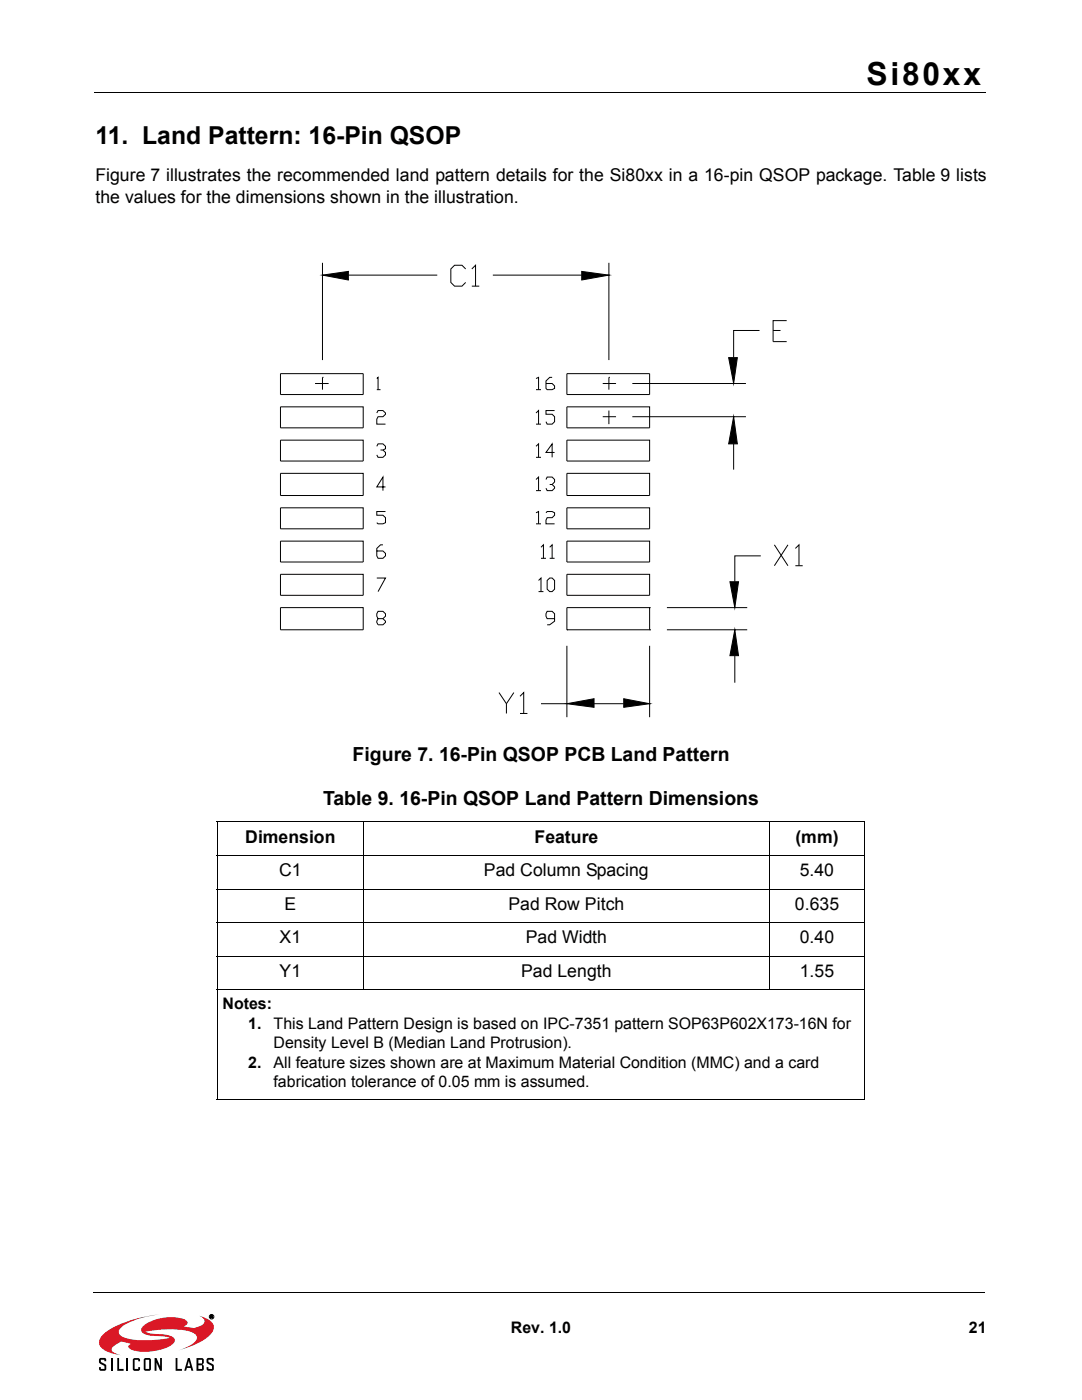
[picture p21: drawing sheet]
<svg xmlns="http://www.w3.org/2000/svg" width="216mm" height="279mm" viewBox="0 0 216 279" stroke-linecap="round" stroke-linejoin="round" font-family="sans-serif">
<defs><g id="words">
<text font-size="6.3" x="172.9" y="16.9">Si80xx</text>
<text font-size="4.9" x="19" y="28.7">11. Land Pattern: 16-Pin QSOP</text>
<g font-size="3.9">
<text x="70.4" y="151.8">Figure 7. 16-Pin QSOP PCB Land Pattern</text>
<text x="64.5" y="160.6">Table 9. 16-Pin QSOP Land Pattern Dimensions</text>
</g>
<g font-size="3.5">
<text x="19" y="36.2">Figure 7 illustrates the recommended land pattern details for the Si80xx in a 16-pin QSOP package. Table 9 lists</text>
<text x="19" y="40.5">the values for the dimensions shown in the illustration.</text>
<text x="48.9" y="168.2">Dimension</text>
<text x="106.7" y="168.2">Feature</text>
<text x="158.7" y="168.2">(mm)</text>
<text x="55.7" y="174.9">C1</text>
<text x="96.6" y="174.9">Pad Column Spacing</text>
<text x="159.6" y="174.9">5.40</text>
<text x="56.8" y="181.6">E</text>
<text x="101.5" y="181.6">Pad Row Pitch</text>
<text x="158.6" y="181.6">0.635</text>
<text x="55.8" y="188.3">X1</text>
<text x="104.9" y="188.3">Pad Width</text>
<text x="159.6" y="188.3">0.40</text>
<text x="55.8" y="195">Y1</text>
<text x="104" y="195">Pad Length</text>
<text x="159.6" y="195">1.55</text>
</g>
<g font-size="3.2">
<text x="44.4" y="201.4">Notes:</text>
<text x="49.5" y="205.3">1.</text>
<text x="54.6" y="205.3">This Land Pattern Design is based on IPC-7351 pattern SOP63P602X173-16N for</text>
<text x="54.6" y="209.2">Density Level B (Median Land Protrusion).</text>
<text x="49.5" y="213.1">2.</text>
<text x="54.6" y="213.1">All feature sizes shown are at Maximum Material Condition (MMC) and a card</text>
<text x="54.6" y="217">fabrication tolerance of 0.05 mm is assumed.</text>
<text x="102" y="266">Rev. 1.0</text>
<text x="193.3" y="266">21</text>
</g>
</g></defs>
<path d="M20.7 266.2a21.4 21.4 0 0 1 9.7-3.7l1.5-.2a16.9 16.9 0 0 0-7.6 2.5 1.05 1.05 0 0 0-.6 1 1.05 1.05 0 0 0 .7 1 17 17 0 0 0 9 .3l.5-.1a11.4 11.4 0 0 0-3.8-.4l-.4-.1a1.42 1.42 0 0 1-1.5-1.1 2.83 2.83 0 0 1 1.8-1.7 9.2 9.2 0 0 1 7.1-.3 .66 .66 0 0 1 .3 .8 .66 .66 0 0 1-.7 .5h-.1a4.3 4.3 0 0 0 3.4-.1 .97 .97 0 0 0 .8-.9 .97 .97 0 0 0-.7-1l-.4-.1 .6 .1a2.73 2.73 0 0 1 2.4 2.4 5.5 5.5 0 0 1-3.4 3l-3.7 1.4a6.3 6.3 0 0 0 3.7-2.3 1.39 1.39 0 0 0-1.4-1.5 21.1 21.1 0 0 0-8.9 .1l1.1 .3a10.3 10.3 0 0 1 4.4 .8 .81 .81 0 0 1-.1 1.4 10.1 10.1 0 0 1-8.3 1l-.5-.6 .5-.5-1.9-.5-.6 .4a1.81 1.81 0 0 0-1.3 1.3l.6 .6 1.2 .5-1.6-.3a3.4 3.4 0 0 1-2.7-2 2.19 2.19 0 0 1 .9-2z" fill="#da1826"/>
<g fill="none" stroke="#000" stroke-width=".2">
<path d="M18.8 18.4h177.8M43.3 164h129.3M43.3 170.8h129.3M43.3 177.4h129.3M43.4 164.1v55.3M72.5 164v33.7M153.5 164v33.7M172.5 164.1v55.3M43.3 184.1h129.3M43.3 190.9h129.3M43.3 197.5h129.3M43.3 219.4h129.3"/>
<path d="M18.6 257.9h177.8M42 262.5l.4 .1-.1 .2 .2 .2-.4-.2-.1 .2zM42.1 262.6l.3 .1h-.3z"/>
<circle cx="42.2" cy="262.8" r=".45"/>
</g>
<g fill="#000">
<path d="M19.8 271.2l.3-.2h.7h.2l.2 .4v.3h-.4v-.3h-.7v.4l1.1 .7v.9l-.4 .2-.9-.1-.1-.7h.3v.4h.7v-.6l-.1-.1a1.14 1.14 0 0 1-1-.7zM23.4 271h.4v2.2h.9v.4h-1.3zM26.6 271.2l.3-.2h.7l.3 .2v.5h-.3v-.3h-.7v1.8h.7v-.4h.3v.4l-.1 .3-.9 .1-.3-.2zM30.8 271h.4l.7 1.7v-1.7h.4v2.6h-.4l-.7-1.7v1.7h-.4zM35 271h.4v2.2h.9v.4h-1.3zM41.3 271.2l.3-.2h.7h.2l.2 .4v.3h-.4v-.3h-.7v.4l1 .7v.9l-.3 .2-.9-.1-.2-.7h.4v.4h.7v-.6l-.1-.1a1.14 1.14 0 0 1-1-.7z"/>
<path d="M28.7 271.2v2.2l.3 .2 .9-.1 .2-.3v-2l-.3-.2h-.8zM29 271.4h.8v1.8h-.8z"/>
<path d="M37.5 271l-.7 2.6h.3l.2-.6h.8l.1 .6h.4l-.7-2.6zM37.7 271.6l.2 1.1h-.5z"/>
<path d="M39.2 271v2.6l1.3-.1 .2-.3v-.6l-.3-.3 .3-.3-.1-.8-.3-.2zM39.6 271.4h.7v.7h-.7zM39.6 272.5h.7v.7h-.7z"/>
<path d="M42 262.5l.4 .1-.1 .2 .2 .2-.4-.2-.1 .2zM42.1 262.6v.1h.3z"/>
</g>
<path d="M22.3 271v2.6M25.4 271v2.6" fill="none" stroke="#000" stroke-width=".36"/>
<path d="M52.8 47.8h110.3v99.3h-110.3z" fill="#fff"/>
<g fill="none" stroke="#000" stroke-width=".2">
<path d="M64.3 54.9l5.2-.7v1.7zM64.3 52.5v19.4M69.5 54.9h17.7M92.9 53.7l-.7-.8h-1.5l-.7 .8v2.7l.7 .7h1.5l.7-.7M94.1 53.7l.8-.8v4.2M94.1 57.1h1.5M98.3 54.9h17.8M116.1 54.2l5.4 .7-5.4 1zM121.5 54.9h.1M121.5 52.5v19.4M56 74.6h16.5v4.1h-16.5zM62.9 76.5h2.7"/>
<path d="M64.3 75.3h.1M64.3 75.3v2.5M75.2 75.5l.2-.2v2.5M75.2 77.8h.7M107 75.5l.5-.2v2.5M107 77.8h.9M110.2 75.3h-.5l-.8 .7v1.5l.3 .3h1l.5-.3v-.5l-.5-.5h-1.3M113.1 74.6h16.5v4.1h-16.5zM120.3 76.5h2.4M121.5 75.3h.1M121.5 75.3v2.5M122.7 76.5h.1"/>
<path d="M126.2 76.5h22.6M145.4 71.4h1.7l-.7 5.1zM151.6 66h-5.2v5.4M154.3 66h1.4M157 64h-2.7v4.2h2.7M56 81.2h16.5v4.2h-16.5zM56 87.8h16.5v4.2h-16.5zM56 94.5h16.5v4.4h-16.5zM75.2 82.4l.2-.5h1l.5 .5v.3l-.5 .5h-1l-.2 .5v.9h1.7M75.2 89.1l.2-.5h1l.5 .5v.5l-.5 .2h-.5M76.4 89.8l.5 .5v.5l-.5 .5h-1l-.2-.5M76.9 97.2h-1.7l1.2-2v2.7"/>
<path d="M107 82.4l.5-.5v2.7M107 89.1l.5-.5v2.7M107 95.7l.5-.5v2.7M107 84.6h.9M107 91.3h.9M107 97.9h.9M108.9 95.7l.3-.5h1l.5 .5v.5l-.5 .5h-.5M110.2 96.7l.5 .5v.2l-.5 .5h-1l-.3-.5M110.7 90.3h-1.8l1.3-1.7v2.7M110.7 81.9h-1.8v.8h1.3l.5 .5v1l-.5 .4h-1l-.3-.4M113.1 81.2h16.5v4.2h-16.5zM113.1 87.8h16.5v4.2h-16.5z"/>
<path d="M113.1 94.5h16.5v4.4h-16.5zM120.3 83.2h2.4M121.5 81.9v2.7M122.7 83.2h.1M126.2 83.2h22.6M146.4 83.2h.1M146.4 88.6v5.1M146.4 83.2l.7 5.4h-1.7zM56 101.3h16.5v4.2h-16.5zM56 108h16.5v4.2h-16.5zM56 114.6h16.5v4.2h-16.5zM75.2 115.4h1.7l-1.5 2.7"/>
<path d="M76.4 108.7h-.5l-.7 .8v1.4l.2 .5h1l.5-.5v-.5l-.5-.4h-1.2M76.9 102.1h-1.7v.7h1.2l.5 .5v1l-.5 .2h-1l-.2-.2M107 102.3l.5-.2v2.4M107 104.5h.9M107.5 115.8l.4-.4v2.7M107.5 118.1h.9M107.9 109.2l.5-.5v2.7M107.9 111.4h1M108.9 102.3l.3-.2h1l.5 .2v.5l-.5 .5h-1l-.3 .5v.7h1.8M109.2 115.8l.5-.4h.5l.5 .4v1.8l-.5 .5h-.5l-.5-.5zM109.7 109.2l.5-.5v2.7M109.7 111.4h1"/>
<path d="M113.1 101.3h16.5v4.2h-16.5zM113.1 108h16.5v4.2h-16.5zM113.1 114.6h16.5v4.2h-16.5zM145.6 116.1h1.8l-.8 5.2zM151.8 110.9h-5.2v5.2M154.5 108.7l2.7 4.2M157.2 108.7l-2.7 4.2M158.7 109.5l.7-.8v4.2M158.7 112.9h1.5M56 121.3h16.5v4.4h-16.5zM75.4 123.5l-.2-.5v-.5l.2-.5h1l.5 .5v.5l-.5 .5h-1l-.2 .5 .2 .7h1l.5-.5v-.2l-.5-.5M99.6 138.2l1.4 2.2v2"/>
<path d="M102.5 138.2l-1.5 2.2M103.8 139l.7-.8v4.2M110.7 123.5h-1.5l-.3-.5v-.5l.3-.5h1l.5 .5v1.5l-1 .7h-.5M113.1 125.7h.1M113.1 125.7v-4.4h16.5v4.4M113.1 128.9v14.2M113.1 125.7h16.5M124.5 139.4l5.1 1-5.1 .8zM129.6 121.3h.1M129.6 125.7h.1M129.6 128.9v14.2M133.1 121.3h16"/>
<path d="M133.1 125.7h16M146.6 125.7l.8 5.2h-1.8zM146.6 125.7h.1M146.6 130.9v5.3M103.8 142.4h1.4M108 140.4h5.1M113.1 140.4l5.4-1v1.8zM118.5 140.4h6M129.6 140.4h.1"/>
</g>
<path d="M64.3 54.9l5.2-.7v1.7zM116.1 54.2l5.4 .7-5.4 1zM145.4 71.4h1.7l-.7 5.1zM146.4 83.2l.7 5.4h-1.7zM145.6 116.1h1.8l-.8 5.2zM113.1 140.4l5.4-1v1.8zM124.5 139.4l5.1 1-5.1 .8zM146.6 125.7l.8 5.2h-1.8z" fill="#000"/>
<use href="#words"/>
</svg>
